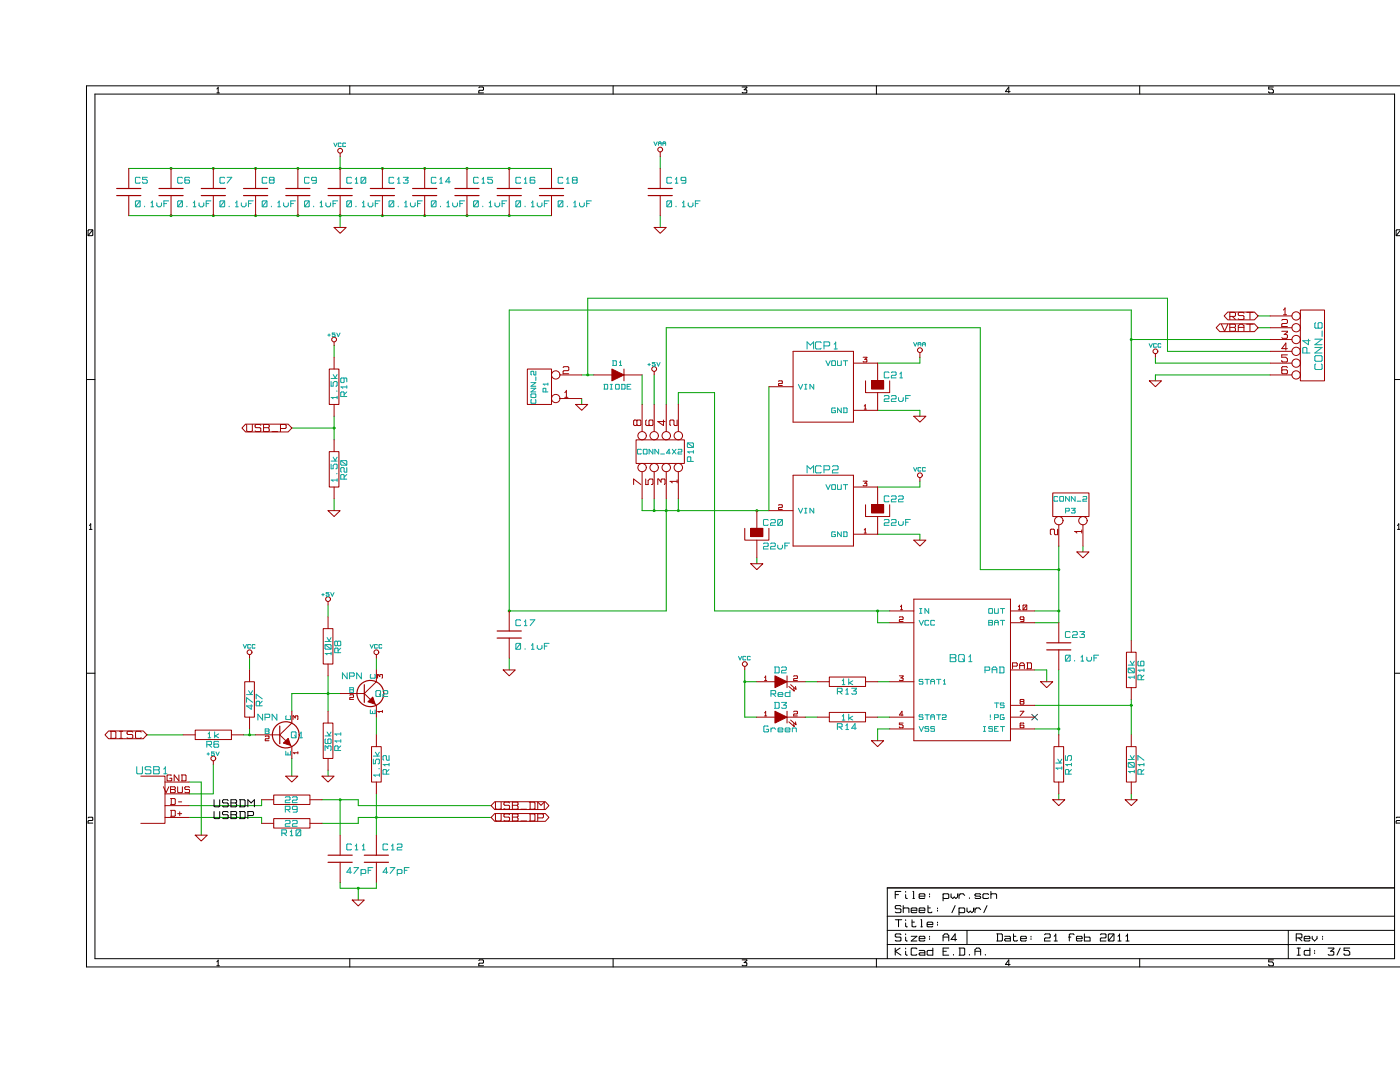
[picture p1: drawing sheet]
<svg xmlns="http://www.w3.org/2000/svg" width="279mm" height="216mm" viewBox="0 0 279 216" stroke-linecap="round" stroke-linejoin="round" font-family="sans-serif">
<g fill="none" stroke="#000" stroke-width=".2">
<path d="M18.9 18.8h259.4v172.5h-259.4zM43.3 18.5h.5M43.5 17.4v1.1M43.5 17.5l-.2 .3M69.8 17.1v1.7M95.6 17.5l.1-.1h.6l.2 .1v.4l-.2 .1h-.6l-.1 .2v.3h.9M122.4 17.1v1.7M148.1 17.4h.9l-.5 .5 .5 .1v.4l-.1 .1-.8-.1M174.9 17.1v1.7M201.6 18.3h-.9l.6-.9v1.1M227.5 17.1v1.7M254.1 17.4h-.9v.4h.7l.2 .2v.4l-.8 .1-.1-.2"/>
<path d="M279.4 17.1h-262.1v175.8h262.1M17.6 46l.1-.1h.7l.1 .1v.9l-.1 .1-.8-.1zM18.5 45.9l-.9 1.1M279.4 45.9h-.6l-.2 .1v.9l.2 .1h.6M279.4 46l-.8 1M17.3 75.7h1.6M278.3 75.7h1.1M17.8 105.6h.6M18.1 104.5v1.1M18.1 104.6l-.3 .3M278.9 105.6h.5M279.2 104.5v1.1"/>
<path d="M279.2 104.6l-.3 .3M17.3 134.3h1.6M278.3 134.3h1.1M17.6 163.2l.1-.1h.7l.1 .1v.4l-.1 .1h-.7l-.1 .2v.3h.9M178.7 178.5h.6M179.8 177.9h-1.1v1.4M180.7 177.9v.1M180.7 178.5v.6l.4 .2M182.2 177.9h.1v1.4M182.2 179.3h.3M183.4 178.8h1.2v-.3l-.2-.2h-.8l-.2 .2v.6l.2 .2h.8l.2-.2M185.5 178.3v.2"/>
<path d="M185.5 178.8v.2M188.2 178.3v1.5M188.2 178.5l.2-.2h.8l.1 .2v.6l-.1 .2h-.8l-.2-.2M189.8 178.3v.7l.3 .3 .4-.3 .3 .3 .3-.3v-.7M191.4 178.7l.3-.4h.5l.3 .4M191.4 178.3v1M193.5 179.1v.2M195.7 178.5l-.2-.2h-.8l-.1 .2 .1 .3h.8l.2 .3-.2 .2h-.8l-.1-.2M197.3 178.5l-.2-.2h-.8l-.1 .2v.6l.1 .2h.8l.2-.2M197.8 178.5l.1-.2h.8l.2 .2v.8M197.8 177.9v1.4M278.3 177.2h-101.2v14.1"/>
<path d="M279.4 163.7h-.6l-.2 .2v.3h.8M279.4 163.1h-.6l-.2 .1M43.3 192.7h.5M43.5 191.5v1.2M43.5 191.7l-.2 .2M69.8 191.3v1.6M95.6 191.7l.1-.2h.6l.2 .2v.4l-.2 .1h-.6l-.1 .1v.4h.9M122.4 191.3v1.6M148.1 191.5h.9l-.5 .6 .5 .1v.4l-.1 .1-.8-.1M174.9 191.3v1.6M177.1 182.8h101.2M177.1 188.5h101.2"/>
<path d="M177.1 185.6h101.2M178.7 189.2v1.4M178.7 183.5h1.3M179.3 183.5v1.4M179.6 189.2l-.9 .6 1.1 .8M179.8 186.5l-.2-.1h-.8l-.1 .1v.3l.1 .2h.8l.2 .2v.4l-.2 .2h-.8l-.1-.2M179.8 180.9l-.2-.2h-.8l-.1 .2v.3l.1 .1h.8l.2 .2v.5l-.2 .1h-.8l-.1-.1M180.3 180.7v1.4M180.3 181.3l.1-.1h.8l.2 .1v.8M180.7 187v.6l.4 .2M180.7 183.5v.2M180.7 184.2v.6l.4 .1"/>
<path d="M180.7 186.4v.1M180.7 189.2v.1M180.7 189.8v.6l.4 .2M181.8 186.8h1.2l-1.2 1h1.2M181.8 181.6h1.2v-.3l-.2-.1h-.8l-.2 .1v.7l.2 .1h.8l.2-.1M182 183.5v1.3l.2 .1h.5l.1-.1M182 184h.5M183 189.3l-.2-.1h-.8l-.2 .1v1.1l.2 .2h.8l.2-.2M183.4 187.3h1.2v-.3l-.2-.2h-.8l-.2 .2v.6l.2 .2h.8l.2-.2M183.4 189.6h1l.2 .2v.8h-1l-.2-.2 .2-.3h1M183.4 181.6h1.2v-.3l-.2-.1h-.8l-.2 .1v.7l.2 .1h.8l.2-.1M183.8 183.5h.1v1.4"/>
<path d="M183.8 184.9h.3M185 184.5h1.2v-.3l-.2-.2h-.8l-.2 .2v.6l.2 .1h.8l.2-.1M185.2 180.7v1.3l.2 .1h.5l.1-.1M185.2 181.2h.5M185.5 186.8v.2M185.5 187.3v.2M186.2 189.2v1.4h-1l-.2-.2v-.6l.2-.2h1M187.1 181.2v.1M187.1 181.6v.2M187.1 184v.2M187.1 184.5v.1M188.2 187.8v-1.1l.3-.3h.5l.3 .3v1.1"/>
<path d="M188.2 187h1.1M188.2 189.8h.7M189.3 189.2h-1.1v1.4h1.1M190.3 190.4v.2M190.6 180.7l-.6 1.4M190.9 187.5h-1.1l.8-1.1v1.4M191.4 189.2h1l.1 .1v1.1l-.1 .2h-1M191.4 181.3l.2-.1h.8l.1 .1v.7l-.1 .1h-.8l-.2-.1M191.4 181.2v1.4M191.6 189.2v1.4M193 181.2v.6l.3 .3 .3-.3 .3 .3 .4-.3v-.6M193 185.6v2.9"/>
<path d="M193.5 190.4v.2M194.6 190.6v-1.1l.3-.3h.5l.3 .3v1.1M194.6 189.8h1.1M194.6 181.2v.9M194.6 181.5l.3-.3h.5l.3 .3M196.6 190.4v.2M197 180.7l-.7 1.4M198.9 186.4h1l.1 .1v1.1l-.1 .2h-1M199.1 186.4v1.4M200.5 186.8h1l.1 .2v.8h-.9l-.2-.2 .2-.3h.9M201.6 192.4h-.9l.6-.9v1.2M202.3 186.4v1.2l.1 .2h.5l.2-.2"/>
<path d="M202.3 186.8h.4M203.7 187.3h1.1v-.3l-.1-.2h-.8l-.2 .2v.6l.2 .2h.8l.1-.2M205.8 186.8v.2M205.8 187.3v.2M208.5 186.5l.1-.1h.8l.2 .1v.5l-.2 .2h-.8l-.1 .1v.5h1.1M210.4 187.8h.6M210.7 186.4v1.4M210.7 186.5l-.3 .3M213.2 187h.5M214.4 186.5l-.2-.1h-.6l-.2 .1v1.3M214.8 187.3h1.2v-.3l-.2-.2h-.8l-.2 .2v.6l.2 .2h.8l.2-.2M216.4 186.4v1.4h1.1v-.6l-.1-.2h-1"/>
<path d="M219.6 186.5l.2-.1h.8l.1 .1v.5l-.1 .2h-.8l-.2 .1v.5h1.1M221.2 186.5l.2-.1h.8l.1 .1v1.1l-.1 .2h-.8l-.2-.2zM222.3 186.4l-1.1 1.4M223.1 187.8h.6M223.4 186.4v1.4M223.4 186.5l-.3 .3M224.7 187.8h.6M225 186.4v1.4M225 186.5l-.3 .3M227.5 191.3v1.6M254.1 191.5h-.9v.4h.7l.2 .3v.4l-.8 .1-.1-.3M257.1 185.6v5.7"/>
<path d="M258.7 187.2h1l.1-.2v-.5l-.1-.1h-1v1.4M258.9 190.6h.6M258.9 189.2h.6M259.2 187.2l.6 .6M259.2 189.2v1.4M260.3 187.3h1.1v-.3l-.2-.2h-.7l-.2 .2v.6l.2 .2h.7l.2-.2M261.4 189.2v1.4h-.9l-.2-.2v-.6l.2-.2h.9M261.9 186.8v.5l.5 .5 .4-.5v-.5M262.4 189.6v.2M262.4 190.1v.2M263.9 186.8v.2M263.9 187.3v.2"/>
<path d="M265.1 189.2h1.1v.1l-.7 .5h.5l.2 .2v.4l-.2 .2h-.8l-.1-.2M267.5 189.2l-.7 1.4M269.4 189.2h-1.2v.4h.9l.3 .4v.4l-.2 .2h-.8l-.2-.3"/>
</g>
<path d="M133 99.5v22.4h-31.4M175.1 124.3h2.5" fill="none" stroke="#00a000" stroke-width=".2"/>
<circle cx="175.1" cy="121.9" r=".19" fill="#00a000"/>
<g fill="none" stroke="#00a000" stroke-width=".2">
<path d="M130.6 74.8v5.9M175.1 121.9v2.4"/>
<circle cx="175.1" cy="121.9" r=".19"/>
</g>
<circle cx="135.4" cy="101.9" r=".19" fill="#00a000"/>
<g fill="none" stroke="#00a000" stroke-width=".2">
<path d="M135.4 99.5v2.4"/>
<circle cx="135.4" cy="101.9" r=".19"/>
</g>
<circle cx="130.6" cy="101.9" r=".19" fill="#00a000"/>
<g fill="none" stroke="#00a000" stroke-width=".2">
<path d="M195.6 65.4h-62.6v15.3M130.6 99.5v2.4"/>
<circle cx="130.6" cy="101.9" r=".19"/>
</g>
<circle cx="117.3" cy="74.8" r=".19" fill="#00a000"/>
<g fill="none" stroke="#00a000" stroke-width=".2">
<path d="M117.3 59.5v15.3M225.8 67.8h27.7M230.6 71.3v1.2h22.9"/>
<circle cx="117.3" cy="74.8" r=".19"/>
</g>
<circle cx="211.3" cy="113.7" r=".19" fill="#00a000"/>
<g fill="none" stroke="#00a000" stroke-width=".2">
<path d="M66.7 83.1v4.7M66.7 99.5v2.4M195.6 113.7h15.7M206.5 133.7h2.4v2.3M206.5 121.9h4.8"/>
<circle cx="211.3" cy="113.7" r=".19"/>
</g>
<circle cx="151" cy="101.9" r=".19" fill="#00a000"/>
<g fill="none" stroke="#00a000" stroke-width=".2">
<path d="M153.5 77.2v24.7h-25.4M195.6 65.4v48.3M175.1 81.9h8.5M65.5 134.9v7M101.6 131.3v2.4M148.6 136h2.4M175.1 136h2.5M148.6 143.1h2.4M160.7 143.1h2.4M177.6 145.5h-2.5v2.3"/>
<circle cx="151" cy="101.9" r=".19"/>
</g>
<circle cx="225.8" cy="140.7" r=".19" fill="#00a000"/>
<g fill="none" stroke="#00a000" stroke-width=".2">
<path d="M116.1 79.5v1.2M183.6 106.6v1.2M206.5 140.7h19.3"/>
<circle cx="225.8" cy="140.7" r=".19"/>
</g>
<circle cx="211.3" cy="121.9" r=".19" fill="#00a000"/>
<g fill="none" stroke="#00a000" stroke-width=".2">
<path d="M183.6 96v1.2h-8.5M151 111.3v1.2M211.3 109v15.3M216.1 109v1.1M148.6 133.7v9.4M160.7 136h2.4M211.3 133.7v12.9M175.1 143.1h2.5M211.3 158.4v1.2M225.8 158.4v1.2"/>
<circle cx="211.3" cy="121.9" r=".19"/>
</g>
<circle cx="148.6" cy="136" r=".19" fill="#00a000"/>
<g fill="none" stroke="#00a000" stroke-width=".2">
<path d="M183.6 71.3v1.2h-8.5M183.6 81.9v1.2M175.1 106.6h8.5M225.8 139.6v7"/>
<circle cx="148.6" cy="136" r=".19"/>
</g>
<circle cx="101.6" cy="121.9" r=".19" fill="#00a000"/>
<g fill="none" stroke="#00a000" stroke-width=".2">
<path d="M101.6 61.9v60M98 163.1h-26.5v1.2h-7.2"/>
<circle cx="101.6" cy="121.9" r=".19"/>
</g>
<circle cx="93.2" cy="43" r=".19" fill="#00a000"/>
<circle cx="93.2" cy="43" r=".19" fill="none" stroke="#00a000" stroke-width=".2"/>
<circle cx="76.3" cy="43" r=".19" fill="#00a000"/>
<circle cx="76.3" cy="43" r=".19" fill="none" stroke="#00a000" stroke-width=".2"/>
<circle cx="101.6" cy="33.6" r=".19" fill="#00a000"/>
<g fill="none" stroke="#00a000" stroke-width=".2">
<path d="M25.7 33.6h84.4"/>
<circle cx="101.6" cy="33.6" r=".19"/>
</g>
<circle cx="84.8" cy="33.6" r=".19" fill="#00a000"/>
<circle cx="84.8" cy="33.6" r=".19" fill="none" stroke="#00a000" stroke-width=".2"/>
<circle cx="51" cy="43" r=".19" fill="#00a000"/>
<circle cx="51" cy="43" r=".19" fill="none" stroke="#00a000" stroke-width=".2"/>
<circle cx="34.1" cy="43" r=".19" fill="#00a000"/>
<circle cx="34.1" cy="43" r=".19" fill="none" stroke="#00a000" stroke-width=".2"/>
<circle cx="59.4" cy="33.6" r=".19" fill="#00a000"/>
<circle cx="59.4" cy="33.6" r=".19" fill="none" stroke="#00a000" stroke-width=".2"/>
<circle cx="42.6" cy="33.6" r=".19" fill="#00a000"/>
<g fill="none" stroke="#00a000" stroke-width=".2">
<path d="M131.8 31.3v2.3"/>
<circle cx="42.6" cy="33.6" r=".19"/>
</g>
<circle cx="67.9" cy="33.6" r=".19" fill="#00a000"/>
<g fill="none" stroke="#00a000" stroke-width=".2">
<path d="M67.9 31.3v2.3M67.9 43v2.4"/>
<circle cx="67.9" cy="33.6" r=".19"/>
</g>
<circle cx="67.9" cy="43" r=".19" fill="#00a000"/>
<g fill="none" stroke="#00a000" stroke-width=".2">
<path d="M131.8 43v2.4"/>
<circle cx="67.9" cy="43" r=".19"/>
</g>
<circle cx="34.1" cy="33.6" r=".19" fill="#00a000"/>
<circle cx="34.1" cy="33.6" r=".19" fill="none" stroke="#00a000" stroke-width=".2"/>
<circle cx="51" cy="33.6" r=".19" fill="#00a000"/>
<circle cx="51" cy="33.6" r=".19" fill="none" stroke="#00a000" stroke-width=".2"/>
<circle cx="42.6" cy="43" r=".19" fill="#00a000"/>
<circle cx="42.6" cy="43" r=".19" fill="none" stroke="#00a000" stroke-width=".2"/>
<circle cx="59.4" cy="43" r=".19" fill="#00a000"/>
<circle cx="59.4" cy="43" r=".19" fill="none" stroke="#00a000" stroke-width=".2"/>
<circle cx="76.3" cy="33.6" r=".19" fill="#00a000"/>
<circle cx="76.3" cy="33.6" r=".19" fill="none" stroke="#00a000" stroke-width=".2"/>
<circle cx="93.2" cy="33.6" r=".19" fill="#00a000"/>
<circle cx="93.2" cy="33.6" r=".19" fill="none" stroke="#00a000" stroke-width=".2"/>
<circle cx="84.8" cy="43" r=".19" fill="#00a000"/>
<g fill="none" stroke="#00a000" stroke-width=".2">
<path d="M25.7 43h84.4"/>
<circle cx="84.8" cy="43" r=".19"/>
</g>
<circle cx="101.6" cy="43" r=".19" fill="#00a000"/>
<circle cx="101.6" cy="43" r=".19" fill="none" stroke="#00a000" stroke-width=".2"/>
<circle cx="75.1" cy="163.1" r=".19" fill="#00a000"/>
<g fill="none" stroke="#00a000" stroke-width=".2">
<path d="M65.5 120.7v2.4M75.1 143.1v3.5"/>
<circle cx="75.1" cy="163.1" r=".19"/>
</g>
<circle cx="65.5" cy="138.4" r=".19" fill="#00a000"/>
<g fill="none" stroke="#00a000" stroke-width=".2">
<path d="M75.1 158.4v8.2"/>
<circle cx="65.5" cy="138.4" r=".19"/>
</g>
<circle cx="49.8" cy="146.6" r=".19" fill="#00a000"/>
<g fill="none" stroke="#00a000" stroke-width=".2">
<path d="M29.3 146.6h7.2M49.8 145.5v1.1"/>
<circle cx="49.8" cy="146.6" r=".19"/>
</g>
<circle cx="71.5" cy="177.2" r=".19" fill="#00a000"/>
<g fill="none" stroke="#00a000" stroke-width=".2">
<path d="M37.8 156h2.4v10.6M42.6 152.5v5.9h-4.8M52.2 159.6v1.2h-14.4M67.9 159.6v7M37.8 163.1h14.4v1.2M71.5 177.2v2.4"/>
<circle cx="71.5" cy="177.2" r=".19"/>
</g>
<circle cx="67.9" cy="159.6" r=".19" fill="#00a000"/>
<g fill="none" stroke="#00a000" stroke-width=".2">
<path d="M66.7 68.9v2.4M116.1 74.8h2.4M251.1 63h2.4M58.2 85.4h8.5M49.8 131.3v2.4M67.9 138.4h-9.7v3.5M75.1 131.3v2.4M48.6 146.6h2.4M58.2 151.3v3.6M64.3 159.6h7.2v1.2h26.5M65.5 153.7v1.2M67.9 176.1v1.1h7.2v-1.1"/>
<circle cx="67.9" cy="159.6" r=".19"/>
</g>
<circle cx="66.7" cy="85.4" r=".19" fill="#00a000"/>
<g fill="none" stroke="#00a000" stroke-width=".2">
<path d="M206.5 124.3h4.8M206.5 145.5h4.8"/>
<circle cx="66.7" cy="85.4" r=".19"/>
</g>
<circle cx="211.3" cy="145.5" r=".19" fill="#00a000"/>
<circle cx="211.3" cy="145.5" r=".19" fill="none" stroke="#00a000" stroke-width=".2"/>
<circle cx="225.8" cy="67.8" r=".19" fill="#00a000"/>
<g fill="none" stroke="#00a000" stroke-width=".2">
<path d="M117.3 59.5h115.7v10.6h20.5M101.6 61.9h124.2v65.9M128.1 74.8v5.9M251.1 65.4h2.4M253.5 74.8h-22.9v1.2M128.1 99.5v2.4"/>
<circle cx="225.8" cy="67.8" r=".19"/>
</g>
<circle cx="133" cy="101.9" r=".19" fill="#00a000"/>
<g fill="none" stroke="#00a000" stroke-width=".2">
<path d="M135.4 80.7v-2.4h7.2v43.6h35"/>
<circle cx="133" cy="101.9" r=".19"/>
</g>
<g fill="none" stroke="#a00000" stroke-width=".2">
<path d="M65.7 73.6h1.9v7.1h-1.9zM66.7 68.2v.7M66.7 71.3v2.3M229.4 76h2.4l-1.2 1.2zM230.6 70.6v.7M243.4 64.6h7l.7 .8-.7 .8h-7l-.7-.8zM243.7 64.7l.7 1.4 .7-1.4M245.4 64.7h1l.2 .2v.3l-.2 .1 .2 .7-.2 .1h-1zM245.4 65.3h1M247.1 66.1v-1.1l.4-.3h.4l.4 .3v1.1M247.1 65.3h1.2M248.8 64.7h1.3"/>
<path d="M249.5 64.7v1.4M49 84.6h8.5l.7 .8-.7 .8h-8.5l-.7-.8zM49.2 84.7v1.3l.2 .1h.8l.2-.1v-1.3M52 84.9l-.1-.2h-.8l-.2 .2v.3l.2 .1h.8l.1 .2v.5l-.1 .1h-.8l-.2-.1M52.6 84.7h1l.1 .2v.3l-.1 .1 .1 .7-.1 .1h-1zM52.6 85.3h1M54.3 86.1h1.1M56 85.5h.9l.2-.2v-.4l-.2-.2h-.9v1.4M65.7 90.1h1.9v7.1h-1.9zM66.7 80.7v2.4M66.7 87.8v2.3M66.7 97.2v2.3"/>
<path d="M126.5 96.7v-1.1l1.4 1.1M126.9 87.8h9.7v4.7h-9.7zM127.1 84l.2-.2h.5l.1 .2v.8l-.1 .1h-.5l-.2-.1M127.1 84l-.2-.2h-.3l-.1 .2v.8l.1 .1h.3l.2-.1M127.1 84v.8M128.1 80.7v5.4M128.1 94.1v5.4M128.9 95.6v1.1h.4v-.8l.4-.3h.5l.1 .1v.8l-.3 .2M129 83.8l-.1 .2v.8l.1 .1h1.2l.1-.1v-.8l-.1-.2h-.5l-.2 .2v.8l.2 .1M130.6 80.7v5.4M130.6 94.1v5.4M131.3 96.7v-1.1h.1l.5 .6v-.5l.2-.1h.5l.1 .1v.8l-.1 .2"/>
<path d="M132.4 83.8v1.1l-1.1-.8h1.4M133 80.7v5.4M133 94.1v5.4M133.7 96.1h1.4M133.9 96.1l.3 .3M135.1 83.8v1.1h-.4l-.2-.1v-.8l-.2-.2h-.4l-.2 .2v.8l.2 .1M135.1 95.7v.7M135.4 80.7v5.4M135.4 94.1v5.4M65.5 101.9h2.4l-1.2 1.2zM207.7 136h2.4l-1.2 1.2zM21.7 145.9h6.9l.7 .7-.7 .8h-6.9l-.8-.8z"/>
<path d="M22 145.9h1l.1 .2v1.1l-.1 .1h-1M22.2 145.9v1.4M23.8 145.9h.7M23.8 147.3h.7M24.2 145.9v1.4M26.5 146.1l-.2-.2h-.8l-.1 .2v.3l.1 .2h.8l.2 .1v.5l-.2 .1h-.8l-.1-.1M28.2 146.1l-.2-.2h-.8l-.2 .2v1.1l.2 .1h.8l.2-.1"/>
<circle cx="66.7" cy="67.8" r=".48"/>
<circle cx="230.6" cy="70.1" r=".48"/>
<circle cx="128.2" cy="93.3" r=".84"/>
<circle cx="128.2" cy="86.9" r=".84"/>
<circle cx="130.6" cy="93.3" r=".84"/>
<circle cx="130.6" cy="86.9" r=".84"/>
<circle cx="133" cy="93.3" r=".84"/>
<circle cx="133" cy="86.9" r=".84"/>
<circle cx="135.4" cy="93.3" r=".84"/>
<circle cx="135.4" cy="86.9" r=".84"/>
</g>
<g fill="none" stroke="#00a0a0" stroke-width=".2">
<path d="M65.4 66.9h.5M65.7 66.6v.5M66.1 76.1v1h.4v-.7l.2-.3h.5l.1 .8-.3 .2M66.1 79.3h1.2M66.1 75.5h1.2M66.2 79.3l.3 .3M66.5 74.7l.4 .7M66.9 66.5h-.6v.2h.4l.2 .4-.5 .1-.1-.2M66.9 75.4v.1M67.2 78h.1M67.2 66.5l.3 .7 .4-.7M67.3 79.1v.5"/>
<path d="M67.3 74.7l-.4 .7M68 77.2h1.2M68.1 77.2l.3 .3M68.6 75.4l.1 .8-.1 .1h-.5l-.1-.1v-.6l.1-.2h1l.1 .8M68.7 79.1v-.8l-.1-.1h-.5l-.1 .1v.8h1.2M69.2 77v.5M69.2 78.2l-.5 .5M229.3 68.6l.3 .7 .4-.7M230.8 68.7h-.6v.5h.6M231.7 68.7h-.6v.5h.6M66.1 92.6v.9h.4v-.6l.2-.3h.5l.1 .8-.3 .1M66.1 95.8h1.2"/>
<path d="M66.1 92h1.2M66.2 95.8l.3 .3M66.5 91.2l.4 .7M66.9 91.9v.1M67.2 94.5h.1M67.3 95.5v.6M67.3 91.2l-.4 .7M68 92l.1-.1h1l.1 .8-.1 .1h-1l-.1-.1zM68 91.9l1.2 .9M68.7 95.6v-.8l-.1-.1h-.5l-.1 .1v.8h1.2M69.2 93.3v.9l-.5-.1-.1-.8h-.5l-.1 .1v.7l.1 .1M69.2 94.7l-.5 .5"/>
<path d="M128 89.8l-.1-.2-.7 .2 .1 .8 .7-.1M128.5 89.6l.6 .2-.1 .8-.6-.1zM130.3 89.6v1l-.8-1v1M131.4 89.6v1l-.7-1v1M131.9 90.6h.7M133.8 90.4h-.8l.5-.8v1M134.2 89.6l.7 1M134.9 89.6l-.7 1M135.3 89.8l.7-.2 .1 .5-.7 .1-.1 .4h.8M137.2 88.5l.1-.1h1l.1 .8-.1 .1h-1l-.1-.1zM137.2 90.2h1.2M137.2 88.4l1.2 .9"/>
<path d="M137.3 90.2l.3 .2M137.9 92.1v-.8l-.2-.1h-.4l-.1 .1v.8h1.2M138.4 89.9v.5"/>
</g>
<path d="M173.9 76h2.5v1.6h-2.5z" fill="#a00000"/>
<path d="M172.7 76v2.3h4.9v-2.3M173.9 76h2.5v1.6h-2.5zM175.1 72.5v3.5M175.1 78.3v3.6" fill="none" stroke="#a00000" stroke-width=".2"/>
<path d="M176.5 79.1l.1-.2h.7l.1 .2v.4l-.1 .1h-.7l-.1 .1v.4h.9M177.4 74.4l-.1-.2h-.7l-.1 .2v.9l.1 .1 .8-.1M177.9 74.4l.1-.2h.7l.1 .2v.4l-.1 .1h-.7l-.1 .1v.4h.9M177.9 79.1l.1-.2h.7l.1 .2v.4l-.1 .1h-.7l-.1 .1v.4h.9M179.3 79.3v.6l.3 .2h.4l.3-.2v-.6M179.6 75.4h.5M179.8 74.2v1.2M179.8 74.4l-.2 .2M180.7 79.5h.6M181.7 78.9h-1v1.2" fill="none" stroke="#00a0a0" stroke-width=".2"/>
<path d="M173.9 100.7h2.5v1.7h-2.5z" fill="#a00000"/>
<path d="M175.1 97.2v3.5M172.7 100.7v2.4h4.9v-2.4M173.9 100.7h2.5v1.7h-2.5zM175.1 103.1v3.5" fill="none" stroke="#a00000" stroke-width=".2"/>
<path d="M177.4 99.1l-.1-.2h-.7l-.1 .2v.9l.1 .1 .8-.1M177.9 99.1l.1-.2h.7l.1 .2v.4l-.8 .1-.1 .1v.4h.9M179.3 99.1l.2-.2h.6l.2 .2v.4l-.2 .1h-.6l-.2 .1v.4h1M176.5 103.8l.1-.1h.7l.1 .1v.4l-.1 .1h-.7l-.1 .2v.3h.9M177.9 103.8l.1-.1h.7l.1 .1v.4l-.1 .1h-.7l-.1 .2v.3h.9M179.3 104.1v.5l.3 .2h.4l.3-.2v-.5M180.7 104.2h.6M181.7 103.7h-1v1.1" fill="none" stroke="#00a0a0" stroke-width=".2"/>
<path d="M149.8 105.4h2.4v1.7h-2.4z" fill="#a00000"/>
<g fill="none" stroke="#a00000" stroke-width=".2">
<path d="M105.2 73.6h4.9v7.1h-4.9zM111.8 74.8h4.3M111.8 79.5h4.3M112.4 73.3l.1-.1h.8l.2 .1v.5l-.2 .2h-.8l-.1 .1v.5h1.1M112.7 79.3h.6M113 77.9v1.4M113 78l-.3 .3M130.6 74.1v.7M153.5 77.2h4.8M155.4 76.1l.6-.1 .1 .4-.6 .1-.1 .4h.7M158.3 70.1h12v14.1h-12zM170.3 72.5h4.8"/>
<path d="M172.3 71.3h.7l-.4 .4h.3l.1 .4h-.7M183.6 70.3v1M245 62.3h5.4l.7 .7-.7 .8h-5.4l-.7-.8zM245.4 63.1h1l.2-.1v-.5l-.2-.2h-1v1.4M245.9 63.1l.7 .6M248.3 62.5l-.2-.2h-.8l-.2 .2v.3l.2 .2h.8l.2 .1v.5l-.2 .1h-.8l-.2-.1M248.8 62.3h1.3M249.5 62.3v1.4M253.5 70.1h4.3M253.5 72.5h4.3M253.5 74.8h4.3M253.5 67.8h4.3"/>
<path d="M253.5 65.4h4.3M253.5 63h4.3M255.8 63.9l.2-.2h.8l.1 .2v.5l-.1 .1h-.8l-.2 .2v.5h1.1M255.8 66.1h1.1v.2l-.6 .4h.5l.1 .2v.5l-.1 .1h-.8l-.2-.1M256.1 62.8h.7M256.5 61.4v1.4M256.5 61.6l-.4 .3M256.9 70.8h-1.1v.5h.8l.3 .3v.5l-.1 .1h-.8l-.2-.3M256.9 73.3l-.1-.1h-.8l-.2 .1v1.1l.2 .2h.8l.1-.2v-.4l-.1-.2h-.8l-.2 .2M256.9 69.6h-1.1l.8-1.1v1.4M259.5 61.9h4.8v14.1h-4.8zM114.9 80.7h2.4l-1.2 1.2z"/>
<path d="M170.3 81.9h4.8M172.5 81.6h.4M172.7 80.7v.9M172.7 80.8l-.2 .2M182.4 83.1h2.4l-1.2 1.1zM183.6 95.3v.7M210.1 98.4h7.2v4.7h-7.2zM148.6 105.4v2.4h4.9v-2.4M149.8 105.4h2.4v1.7h-2.4zM149.8 112.5h2.4l-1.2 1.2zM151 101.9v3.5M151 107.8v3.5"/>
<path d="M182.4 107.8h2.4l-1.2 1.2zM211.1 105.6v1.1h-.5l-.2-.2v-.7l-.1-.2h-.5l-.2 .2v.7l.2 .2M211.3 104.7v4.3M214.4 106.1h1.5M214.6 106.1l.3 .3M214.9 110.1h2.4l-1.2 1.2zM215.9 105.8v.6M216.1 104.7v4.3M100.4 133.7h2.4l-1.2 1.2zM148.6 133v.7M173.9 147.8h2.5l-1.3 1.2zM210.1 159.6h2.4l-1.2 1.2z"/>
<path d="M224.6 159.6h2.4l-1.2 1.2z"/>
<circle cx="110.9" cy="79.5" r=".84"/>
<circle cx="110.9" cy="74.8" r=".84"/>
<circle cx="130.6" cy="73.6" r=".48"/>
<circle cx="183.6" cy="69.9" r=".48"/>
<circle cx="258.7" cy="63" r=".84"/>
<circle cx="258.7" cy="72.5" r=".84"/>
<circle cx="258.7" cy="65.4" r=".84"/>
<circle cx="258.7" cy="70.1" r=".84"/>
<circle cx="258.7" cy="67.8" r=".84"/>
<circle cx="258.7" cy="74.8" r=".84"/>
<circle cx="183.6" cy="94.8" r=".48"/>
<circle cx="211.3" cy="103.9" r=".84"/>
<circle cx="216.1" cy="103.9" r=".84"/>
<circle cx="148.6" cy="132.5" r=".48"/>
</g>
<g fill="none" stroke="#00a0a0" stroke-width=".2">
<path d="M106 77.5h.9l-.9 .7h.9M106 78.7l.8-.1 .1 .6-.8 .1-.1-.1zM106 76.3h.9l-.9 .8h.9M106.1 79.7l-.1 .1v.6l.1 .1h.7v-.8M106.9 74.1v.7l-.4-.1v-.5l-.1-.1-.4 .1v.5l.1 .1M106.9 75.2v.7M108.4 76.7h.9M108.5 76.7l.2 .2M108.9 78.2v-.6l-.4-.1-.1 .1v.6h.9M109.3 76.4v.5M129.3 72.7h.5M129.5 72.5v.5"/>
<path d="M130.7 72.3h-.5v.3h.4l.1 .4h-.4l-.1-.1M131.1 72.3l.3 .7 .3-.7M159.3 76.7l.5 .9 .4-.9M160.6 77.6h.4M160.6 76.7h.4M160.8 76.7v.9M161.1 69.6v-1.4l.6 .7 .7-.7v1.4M162.4 76.7v.9l-.8-.9v.9M163.9 68.4l-.2-.2h-.8l-.1 .2v1.1l.1 .1h.8l.2-.1M164.4 69h1l.2-.1v-.5l-.2-.2h-1v1.4M164.8 72l.5 .9 .4-.9M166.1 72l.6 .1-.1 .8-.6-.1z"/>
<path d="M166.5 69.6h.6M166.8 68.2v1.4M166.8 68.4l-.3 .3M167.1 72l.1 .9 .7-.1v-.8M168.3 72h.9M168.7 72v.9M182.3 68.3l.3 .7 .4-.7M183.2 69v-.5l.2-.2 .4 .2v.5M183.2 68.7h.6M184.1 69v-.5l.2-.2 .4 .2v.5M184.1 68.7h.6M260.8 70.4v-.9l-.2-.2h-.4l-.2 .2v.9h1.4"/>
<path d="M261.1 67.7v1.1l-1.1-.8h1.4M262.4 69.3h1.5l-1.5 1.1h1.5M262.4 71.1l.2-.1h1.1l.2 .1v.8l-.2 .2h-1.1l-.2-.2zM262.4 67.7h1.5l-1.5 1.1h1.5M262.6 72.6l-.2 .2v.8l.2 .1h1.1l.2-.1v-.8l-.2-.2M262.6 64.4l-.2 .1v.8l.2 .2h1.1l.2-.2v-.8l-.2-.1h-.5l-.1 .1v.8l.1 .2M263.9 66v1.1M166.6 81.5v-.1l-.6 .1 .1 .8h.6v-.4h-.3M167.9 81.4v.9l-.8-.9v.9M168.3 81.4h.7v.1v.8h-.7M168.4 81.4v.9M182.3 93.3l.3 .7 .4-.7"/>
<path d="M183.8 93.4h-.6v.5h.6M184.7 93.4h-.6v.5h.6M211.1 99.2l-.1-.1-.7 .1 .1 .8 .7-.1M211.6 99.1l.6 .1-.1 .8-.6-.1zM213.4 99.1v.9l-.7-.9v.9M214.6 99.1v.9l-.8-.9v.9M216.1 99.2l.7-.1 .1 .4-.7 .1-.1 .4h.8M152.4 108.5l.1-.1h.7l.1 .1v.4l-.1 .1h-.7l-.1 .2v.3h.9M153.3 103.8l-.1-.1h-.7l-.1 .1v.9l.1 .1 .8-.1M153.8 103.8l.1-.1h.7l.1 .1v.4l-.1 .1h-.7l-.1 .2v.3h.9M153.8 108.5l.1-.1h.7l.1 .1v.4l-.1 .1h-.7l-.1 .2v.3h.9M155.2 103.8l.2-.1h.6l.2 .1v.9l-.2 .1-.8-.1z"/>
<path d="M155.2 108.8v.5l.3 .2h.4l.3-.2v-.5M156.2 103.7l-1 1.1M156.6 108.9h.6M157.6 108.4h-1v1.1M212.7 102h.6l.1-.5-.1-.1h-.6v1M213.8 101.4h.8l-.5 .4h.4l.1 .5h-.8M215 100h.7M147.4 131l.3 .7 .3-.7M148.8 131.1h-.5v.6l.5-.1M149.7 131.1h-.5v.6l.5-.1"/>
</g>
<path d="M205.9 142.5l1.2 1.2M207.1 142.5l-1.2 1.2" fill="none" stroke="#0000c0" stroke-width=".2"/>
<path d="M122.1 73.6l2.4 1.2-2.4 1.2z" fill="#a00000"/>
<path d="M118.5 74.8h3.6M122.1 73.6l2.4 1.2-2.4 1.2zM124.5 73.6v2.4M124.5 74.8h3.6" fill="none" stroke="#a00000" stroke-width=".2"/>
<g fill="none" stroke="#00a0a0" stroke-width=".2">
<path d="M120.5 76.7h.7l.1 .1v.7l-.8 .1M120.6 76.7v.9M121.8 76.7h.4M121.8 77.6h.4M122 76.7v.9M122.3 72h.6l.1 .1v.7l-.7 .1M122.4 72v.9M122.9 76.7l.7 .1-.1 .8-.7-.1zM123.6 72.9h.5M123.9 72v.9M123.9 72.1l-.3 .2M124 76.7h.6l.1 .1v.7l-.7 .1"/>
<path d="M124.1 76.7v.9M125.2 77.1h.4M125.9 76.7h-.7v.9h.7"/>
</g>
<path d="M154.7 141.9l2.4 1.2-2.4 1.2z" fill="#a00000"/>
<path d="M151 143.1h3.7M152.6 142.9h.4M152.8 141.9v1M152.8 142l-.2 .2M154.7 141.9l2.4 1.2-2.4 1.2zM157.1 141.9v2.4M157.1 143.1h3.6M157.4 144l1.1 1-.1-.6M157.8 143.7l1.1 .9-.1-.6M158.4 142l.6-.1 .1 .4-.6 .2-.1 .4h.7" fill="none" stroke="#a00000" stroke-width=".2"/>
<path d="M153.2 145v-.1h-.6l-.2 .1v.9l.8 .1 .2-.1v-.4h-.4M153.9 145.3v.7M153.9 145.5l.2-.2h.4l.3 .2M154.6 140.2h.8l.1 .1v.9l-.9 .1M154.7 140.2v1.1M155.3 145.7h.9l-.1-.4h-.7l-.1 .1v.5l.1 .1 .8-.1M156 140.2h.9l-.5 .5 .5 .1v.4l-.1 .1-.8-.1M156.7 145.7h.9l-.1-.4h-.6l-.2 .1v.5l.2 .1 .7-.1M158.1 145.4l.2-.1h.5l.1 .7M158.1 145.3v.7" fill="none" stroke="#00a0a0" stroke-width=".2"/>
<path d="M154.7 134.9l2.4 1.1-2.4 1.2z" fill="#a00000"/>
<g fill="none" stroke="#a00000" stroke-width=".2">
<path d="M158.3 94.8h12v14.2h-12zM170.3 97.2h4.8M172.3 96h.7l-.4 .4h.3l.1 .5h-.7M153.5 101.9h4.8M155.4 100.8l.6-.1 .1 .4-.6 .2-.1 .4h.7M170.3 106.6h4.8M172.5 106.4h.4M172.7 105.4v1M172.7 105.5l-.2 .3M182.4 119.6h19.3v28.2h-19.3zM64.5 125.4h1.9v7.1h-1.9zM65.5 120v.7"/>
<path d="M65.5 123.1v2.3M65.5 132.5v2.4M75.1 130.6v.7M101.6 121.9v4M101.6 127.3v4M151 136h3.7M152.6 135.8h.4M152.8 134.9v.9M152.8 135l-.2 .2M154.7 134.9l2.4 1.1-2.4 1.2zM157.1 134.9v2.3M157.1 136h3.6"/>
<path d="M157.4 137l1.1 .9-.1-.6M157.8 136.6l1.1 1-.1-.6M158.4 135l.6-.1 .1 .4-.6 .1-.1 .4h.7M163.1 136h2.4M165.5 135.1h7.2v1.9h-7.2zM172.7 136h2.4M177.6 136h4.8M177.6 124.3h4.8M177.6 121.9h4.8M179.5 134.9h.7l-.4 .4h.3l.1 .4h-.7M179.5 123.2l.6-.1 .1 .4-.6 .1-.1 .4h.7M179.7 121.7h.4"/>
<path d="M179.9 120.7v1M179.9 120.8l-.2 .3M201.7 133.7h4.8M201.7 124.3h4.8M201.7 121.9h4.8M202.1 132.9h.8l.1-.1v-.4l-.1-.1h-.8v1.1M203.2 121.7h.5M203.4 120.7v1M203.4 120.8l-.2 .3M203.5 133.4v-.9l.3-.2h.4l.2 .2v.9M203.5 132.8h.9M203.7 140v-.4h.5v.4"/>
<path d="M203.7 140v.5h.5v-.5M203.7 140h.5M204.3 120.7l.6 .1-.1 .9-.6-.1zM204.3 123.5l-.6 .1v-.5l.6 .1v.7l-.6 .1M204.9 132.3h.8l.2 .1v.9l-1 .1M204.9 120.7l-.7 1M205.1 132.3v1.1M211.3 124.3v4M211.3 129.7v4M224.8 130.1h1.9v7.1h-1.9zM225.8 127.8v2.3M225.8 137.2v2.4"/>
<path d="M98.7 160h10.1l.8 .8-.8 .7h-10.1l-.7-.7zM163.1 143.1h2.4M165.5 142.2h7.2v1.8h-7.2zM172.7 143.1h2.4M177.6 143.1h4.8M177.6 145.5h4.8M180.2 144.3h-.7v.3h.5l.2 .2v.3l-.6 .1-.1-.2M180.2 142.7h-.7l.5-.8v1M201.7 143.1h4.8M201.7 145.5h4.8M201.7 140.7h4.8M203.6 141.9h.7l-.7 1"/>
<path d="M204.3 144.4l-.1-.1-.6 .1v.7l.6 .1v-.5l-.6 .1M210.3 149h2v7h-2zM211.3 146.6v2.4M211.3 156v2.4M224.8 149h1.9v7h-1.9zM225.8 146.6v2.4M225.8 156v2.4M98.7 162.3h10.1l.8 .8-.8 .8h-10.1l-.7-.8zM98.9 160.1v1.2l.1 .2h.8l.2-.2v-1.2M98.9 162.4v1.3l.1 .1h.8l.2-.1v-1.3M101.7 162.6l-.2-.2h-.8l-.1 .2v.3l.1 .1h.8l.2 .2v.5l-.2 .1h-.8l-.1-.1M101.7 160.2l-.2-.1h-.8l-.1 .1v.3l.1 .2h.8l.2 .2v.4l-.2 .2h-.8l-.1-.2"/>
<path d="M102.3 162.4h.9l.2 .2v.3l-.2 .1 .2 .7-.2 .1h-.9zM102.3 163h.9M102.3 160.1h.9l.2 .1v.3l-.2 .2 .2 .6-.2 .2h-.9zM102.3 160.7h.9M103.9 163.8h1.2M103.9 161.5h1.2M105.6 162.4h1l.2 .2v1.1l-.2 .1h-1M105.6 160.1h1l.2 .1v1.1l-.2 .2h-1M105.8 160.1v1.4M105.8 162.4v1.4M107.3 163.2h1l.1-.2v-.4l-.1-.2h-1v1.4M107.3 161.5v-1.4l.7 .6 .6-.6v1.4"/>
<circle cx="65.5" cy="119.6" r=".48"/>
<circle cx="75.1" cy="130.1" r=".48"/>
</g>
<g fill="none" stroke="#00a0a0" stroke-width=".2">
<path d="M161.1 94.4v-1.5l.6 .7 .7-.7v1.5M163.9 93.1l-.2-.2h-.8l-.1 .2v1.1l.1 .2h.8l.2-.2M164.4 93.7h1l.2-.1v-.5l-.2-.2h-1v1.5M164.8 96.7l.5 1 .4-1M166.1 96.7l.6 .1-.1 .9-.6-.1zM166.1 93.1l.2-.2h.8l.2 .2v.5l-.2 .1h-.8l-.2 .2v.5h1.2M167.1 96.7l.1 1 .7-.1v-.9M168.3 96.7h.9M168.7 96.7v1M64.2 118.7h.5M64.5 118.4v.5M65.7 118.3h-.6v.2h.4l.2 .2v.2l-.5 .1-.1-.2"/>
<path d="M66 118.3l.3 .7 .4-.7M159.3 101.4l.5 1 .4-1M160.6 102.4h.4M160.6 101.4h.4M160.8 101.4v1M162.4 101.4v1l-.8-1v1M166.6 106.2v-.1l-.6 .1 .1 .9 .6-.1v-.3h-.3M167.9 106.1v1l-.8-1v1M168.3 106.1h.7v.1v.8l-.7 .1M168.4 106.1v1M64.9 128.8l.1-.2h1l.1 .8-.1 .1h-1l-.1-.1zM64.9 130.4h1.2"/>
<path d="M64.9 128.6l1.2 .9M64.9 128h1.2M65 130.4l.3 .3M65.3 127.2l.4 .7M65.7 127.9v.1M66.1 130.1v.6M66.1 127.2l-.4 .7M67.4 128.1l-.2-.2-.4 .2v.6l.1 .2 .5-.2M67.4 128.1l.1-.2h.4l.1 .2-.1 .8h-.4l-.1-.2M67.4 128.1v.6M67.5 130.2v-.7l-.1-.2h-.5l-.1 .2v.7h1.2M68 129.3l-.5 .5"/>
<path d="M73.9 128.6l.3 .7 .3-.7M75.3 128.7h-.5v.6h.5M76.2 128.7h-.6v.6h.6M103 128.5l.1-.1h.6l.2 .1v.9l-.2 .2-.7-.2zM103.9 123.8l-.2-.1h-.6l-.1 .1v.9l.1 .1 .8-.1M103.9 128.4l-.9 1.2M104.6 124.8h.6M104.8 129.4v.2M104.9 123.7v1.1M104.9 123.8l-.3 .3M105.8 123.7h.9l-.9 1.1M106.1 129.6h.5"/>
<path d="M106.3 128.4v1.2M106.3 128.5l-.2 .3M107.2 128.8v.5l.3 .3h.4l.3-.3v-.5M108.6 128.9h.6M109.6 128.4h-1v1.2M153.9 138.5h.8l.1-.2v-.4l-.1-.1h-.8v1.2M154.3 138.5l.5 .5M154.6 133.1h.8l.1 .1v.9l-.9 .2M154.7 133.1v1.2M155.3 138.6h.9l-.1-.4h-.7l-.1 .1v.6l.1 .1 .8-.1M156 133.2l.1-.1h.7l.1 .1v.4l-.8 .1-.1 .2v.4h.9M157.6 137.8v1.2l-.9-.1v-.6l.2-.1h.7"/>
<path d="M167.1 138h.8l.2-.1v-.4l-.2-.2h-.8v1.2M167.5 138l.6 .5M168.1 136.6h.5M168.4 135.4v1.2M168.4 135.6l-.3 .2M168.8 138.5h.5M169.1 137.3v1.2M169.1 137.5l-.3 .2M169.4 135.4v1.2M169.4 136.2h.1M169.5 136.2l.7 .4M170 137.3h.9l-.5 .6 .5 .1v.4l-.1 .1-.8-.1"/>
<path d="M170.2 135.8l-.7 .4M183.4 123.8l.5 .9 .4-.9M183.5 121.4h.5M183.5 122.4h.5M183.8 121.4v1M184.2 135.7l-.7-.1-.1 .3 .7 .1 .1 .4h-.8M184.6 135.6h.9M185 135.6v.9M185.3 123.9l-.1-.1-.6 .1 .1 .8 .6-.1M185.3 121.4v1l-.7-1v1M185.8 136.5v-.7l.2-.2h.3l.2 .2v.7M185.8 136h.7"/>
<path d="M186.5 123.9l-.1-.1-.6 .1 .1 .8 .6-.1M186.9 135.6h.9M187.3 135.6v.9M188.3 136.5h.4M188.5 135.6v.9M188.5 135.7l-.2 .2M189.6 131.3h1M189.6 130.6h1l.2 .2v.3l-.2 .2 .2 .6-.2 .1h-1zM191.3 130.8l.2-.2h.8l.2 .2v1.1l-.2 .1h-.8l-.2-.1zM192.1 131.4l.4 .6M193.3 132h.7M193.7 130.6v1.4"/>
<path d="M193.7 130.8l-.4 .3M196.6 133.7h.8l.1-.1v-.4l-.1-.1h-.8v1.2M197.3 123.8h.7l.1 .1-.1 .8h-.7zM197.3 124.2h.7M197.4 121.4l.7 .2-.1 .8-.7-.1zM198 134.3v-.9l.3-.3h.4l.2 .3v.9M198 133.6h.9M198.5 121.4l.1 1 .6-.1v-.9M198.5 124.7v-.7l.2-.2h.3l.2 .2v.7M198.5 124.2h.7M199.4 133.1h.8l.2 .1v.9l-1 .2M199.6 133.1v1.2"/>
<path d="M199.6 123.8h.9M199.6 121.4h.9M200.1 121.4v1M200.1 123.8v.9M212.6 130.9l.2-.2h.6l.2 .2v.9l-.2 .1-.8-.1zM213.6 126.2l-.2-.2h-.6l-.2 .2v.9l.2 .1 .8-.1M213.6 130.7l-1 1.2M214.1 126.2l.1-.2h.6l.2 .2v.4l-.2 .1h-.6l-.1 .1v.4h.9M214.5 131.8v.1M215.5 126h.9l-.5 .6 .5 .1v.4l-.1 .1-.8-.1M215.7 131.9h.6M216 130.7v1.2"/>
<path d="M216 130.9l-.3 .2M216.9 131.1v.6l.3 .2h.4l.2-.2v-.6M218.3 131.3h.5M219.3 130.7h-1v1.2M225.2 133.5l.1-.2h.9l.2 .8-.2 .1h-.9l-.1-.1zM225.2 135.1h1.2M225.2 133.3l1.2 .9M225.2 132.7h1.2M225.3 135.1l.3 .3M225.6 131.9l.4 .7M226 132.6v.1M226.4 134.9v.5"/>
<path d="M226.4 131.9l-.4 .7M227.1 133.7h1.2M227.2 131.9l-.1 .2v.6l.1 .2h1l.1-.8-.1-.2h-.4l-.2 .2 .2 .8M227.2 133.7l.3 .3M227.8 135.6v-.7l-.2-.2h-.4l-.1 .2v.7h1.2M228.3 133.5v.5M228.3 134.7l-.5 .5M167.1 145.1h.8l.2-.2v-.4l-.2-.1h-.8v1.2M167.5 145.1l.6 .5M168.1 143.7h.5M168.4 142.5v1.2M168.4 142.6l-.3 .3"/>
<path d="M168.8 145.6h.5M169.1 144.4v1.2M169.1 144.5l-.3 .3M169.4 142.5v1.2M169.4 143.3h.1M169.5 143.3l.7 .4M170.2 142.9l-.7 .4M170.9 145.3h-.9l.6-.9v1.2M183.4 145l.5 .9 .4-.9M184.2 142.7l-.7-.1-.1 .4h.7l.1 .5h-.8M184.6 142.6h.9M185 142.6v1"/>
<path d="M185.3 145.1l-.6-.1-.1 .3 .6 .1 .1 .4h-.7M185.8 143.6v-.8l.2-.2h.3l.2 .2v.8M185.8 143h.7M186.5 145.1l-.6-.1-.1 .3 .6 .1 .1 .4h-.7M186.9 142.6h.9M187.3 142.6v1M188.1 142.7l.6-.1 .1 .4-.6 .2-.1 .4h.7M196.3 145.9h.4M196.3 145h.4M196.5 145v.9M197.6 142.6v.6M197.6 143.5v.1"/>
<path d="M198.1 145.1l-.7-.1-.1 .3 .7 .1 .1 .4h-.8M198.5 145.4h.4M198.5 143.2h.6l.1-.5-.1-.1h-.6v1M198.5 140.3h.8M198.9 140.3v.9M199.2 145h-.7v.9h.7M199.6 145h.9M200.1 145v.9M200.3 142.7v-.1l-.7 .1 .1 .9 .7-.1v-.3h-.3M200.4 140.4l-.7-.1-.1 .3 .7 .1 .1 .4h-.8M210.7 153.3h1.2M210.7 152.3h1.2"/>
<path d="M210.8 153.3l.3 .2M211.1 151.5l.4 .6M211.5 152.1v.2M211.9 153v.5M211.9 151.5l-.4 .6M212.6 150.8v.9h.4v-.7l.3-.2h.4l.1 .7-.2 .2M212.6 152.6h1.2M212.8 152.6l.2 .2M213.3 154.5v-.8l-.1-.1h-.4l-.2 .1v.8h1.2M213.8 153.6l-.5 .5M213.8 152.3v.5M225.2 152.3l.1-.1h.9l.2 .7-.2 .2h-.9l-.1-.2z"/>
<path d="M225.2 154h1.2M225.2 152.2l1.2 .9M225.2 151.5h1.2M225.3 154l.3 .2M225.6 150.8l.4 .6M226 151.4v.1M226.4 153.7v.5M226.4 150.8l-.4 .6M227.1 152.6h1.2M227.1 151.7v-.9l1.2 .9M227.2 152.6l.3 .2M227.8 154.5v-.8l-.2-.1h-.4l-.1 .1v.8h1.2"/>
<path d="M228.3 153.6l-.5 .5M228.3 152.3v.5"/>
</g>
<path d="M99.2 127.3h4.8M99.2 125.9h4.8M208.9 129.7h4.8M208.9 128.3h4.8" fill="none" stroke="#a00000" stroke-width=".24"/>
<path d="M73.4 140l1-.9 .5 1.4z" fill="#a00000"/>
<g fill="none" stroke="#a00000" stroke-width=".2">
<path d="M48.8 136h2v7.1h-2zM49.8 130.6v.7M49.8 133.7v2.3M67.9 138.4h4.8M69.8 138.7l.7-.1 .1 .4-.7 .2-.1 .4h.8M72.7 138.4l1.2 1.2M73.9 138.4h.1M75.1 133.7v2.3l-2.4 2.4M75.4 135.3v-.7l.4 .4v-.3l.4-.1v.7M36.5 146.6h2.5M39 145.7h7.2v1.9h-7.2zM46.2 146.6h2.4"/>
<path d="M49.8 143.1v2.4M64.5 144.3h1.9v7h-1.9zM65.5 141.9v2.4M65.5 151.3v2.4M73.4 140l1-.9 .5 1.4zM74.1 149h2v7h-2zM74.9 140.5l.2 .2v2.4M75.1 146.6v2.4M75.1 156v2.4M75.4 142h.9M75.5 142l.2 .2M76.3 141.8v.4"/>
<circle cx="49.8" cy="130.1" r=".48"/>
</g>
<g fill="none" stroke="#a00000" stroke-width=".24">
<path d="M72.7 136.6v3.6"/>
<circle cx="73.9" cy="138.4" r="2.65"/>
</g>
<g fill="none" stroke="#00a0a0" stroke-width=".2">
<path d="M48.5 128.6l.4 .7 .3-.7M49.2 138.6h1.2M49.6 137.8l.4 .7M50 128.7h-.6v.6h.6M50 138.5v.1M50.4 137.8l-.4 .7M50.9 128.7h-.6v.6h.6M51.1 139.4v-.9l1.2 .9M52.3 139.9l-.5 .5M69.3 134.3v1.1l-1-1.1v1.1M69.8 134.9h.8l.1-.1v-.4l-.1-.1h-.8v1.1M69.8 137.2h.7l.1 .1-.1 .9h-.7z"/>
<path d="M69.8 137.6h.7M72.1 134.3v1.1l-.9-1.1v1.1M74 134.6l-.1 .1v.5l.1 .1h.8v-.7M75 137.9l.2-.1h.6l.2 .1v1l-.2 .1-.8-.1zM75.7 138.5l.3 .5M76.4 137.9l.2-.1h.6l.2 .1v.4l-.2 .2h-.6l-.2 .1v.4h1M41.3 148.6h.8l.1-.1v-.4l-.1-.2h-.8v1.2M41.5 147.2h.6M41.7 148.6l.5 .5M41.8 146v1.2M41.8 146.2l-.3 .2M42.8 146.8h.2"/>
<path d="M42.8 146v1.2M43 146.8l.6 .4M43.6 148.1l-.1-.2h-.7l-.1 .2v.9l.8 .1 .1-.1v-.4l-.1-.1-.8 .1M43.6 146.4l-.6 .4M49.2 140.1v-.9l1.2 .9M50.1 140.6v.9l-.9-.6h1.2M51.8 140.8v-.7l-.1-.2h-.4l-.2 .2v.7h1.2M64.9 149.8v-1l.5 .6 .1-.6h.5l.1 .2-.1 .8M64.9 146.8h1.2M65 147.5l-.1 .1v.6l.1 .2h1l.1-.8-.1-.1h-.5l-.1 .1 .1 .8M65.3 146.1l.4 .6M65.7 146.7v.1"/>
<path d="M66.1 146.1l-.4 .6M66.8 147.9h1.2M66.8 146.5h1.2M66.9 147.9l.3 .2M66.9 146.5l.3 .2M67.5 149.8v-.8l-.1-.2h-.5l-.1 .2v.8h1.2M68 148.8l-.5 .6M68 146.2v.5M68 147.6v.5M73.9 141.7v.7h1v-.7M74.3 142v.4M74.5 151.5v.9h.4v-.7l.3-.2h.4l.1 .8-.2 .1"/>
<path d="M74.5 154.7h1.2M74.5 150.9h1.2M74.7 154.7l.2 .2M74.9 150.1l.4 .6M75.3 150.7v.2M75.6 153.4h.1M75.7 154.4v.5M75.7 150.1l-.4 .6M76.4 152.6h1.2M76.6 152.6l.2 .2M77.1 154.5v-.8l-.1-.1h-.4l-.2 .1v.8h1.2M77.6 150.8v.9l-.5-.2-.1-.7h-.4l-.2 .1v.6l.2 .2"/>
<path d="M77.6 153.6l-.5 .5M77.6 152.3v.5"/>
</g>
<path d="M56.6 148.3l.9-1 .5 1.4z" fill="#a00000"/>
<g fill="none" stroke="#a00000" stroke-width=".2">
<path d="M25.7 33.6v4M25.7 39v4M34.1 33.6v4M34.1 39v4M42.6 33.6v4M42.6 39v4M51 33.6v4M51 39v4M59.4 33.6v4M59.4 39v4M67.9 30.5v.8M67.9 33.6v4"/>
<path d="M67.9 39v4M76.3 33.6v4M76.3 39v4M84.8 33.6v4M84.8 39v4M93.2 33.6v4M93.2 39v4M101.6 33.6v4M101.6 39v4M110.1 33.6v4M110.1 39v4M131.8 30.3v1"/>
<path d="M131.8 33.6v4M131.8 39v4M66.7 45.4h2.4l-1.2 1.2zM130.6 45.4h2.4l-1.2 1.2zM28.1 154.9h4.8v9.4h-4.8M32.6 157l.5 1.2 .6-1.2M32.9 158.4h4.9M32.9 156h4.9M34 157h.8l.2 .1-.2 .4 .2 .5-.2 .2h-.8zM34 159.3h.8l.2 .2v.9l-1 .1M34 157.5h.8M34.1 154.8v-.2h-.6l-.2 .2v.9l.8 .1 .2-.1v-.4h-.4"/>
<path d="M34.2 159.3v1.2M35.5 157v1l.1 .2 .8-.2v-1M35.7 154.6v1.2l-.9-1.2v1.2M36.2 154.6h.8l.1 .2v.9l-.9 .1M36.3 154.6v1.2M37.8 157.1l-.1-.1h-.7l-.1 .1 .1 .4 .8 .1v.4l-.1 .2-.8-.2M42.6 151.8v.7M51 146.6h4.8M52.2 159.6h2.4M52.9 147l.7-.1 .1 .4-.7 .1-.1 .4h.8M54.6 158.6h7.3v1.9h-7.3zM55.8 146.6l1.2 1.2"/>
<path d="M56.6 148.3l.9-1 .5 1.4zM57 146.6h.1M57 154.9h2.4l-1.2 1.1zM58 148.7l.2 .3v2.3M58.2 141.9v2.4l-2.4 2.3M58.5 143.6v-.8l.4 .5v-.4l.4-.1v.8M58.5 150.2h.9M58.6 150.2l.2 .2M59.4 150v.4M61.9 159.6h2.4M64.3 154.9h2.4l-1.2 1.1zM32.9 163.1h4.9"/>
<path d="M32.9 160.8h4.9M34 161.7h.8l.2 .1v1l-1 .1M34.2 161.7v1.2M35.5 162.4h.8M35.6 160h.7M35.9 162v.8M39 166.6h2.4l-1.2 1.2zM52.2 164.3h2.4M54.6 163.3h7.3v1.9h-7.3zM61.9 164.3h2.4M67.9 166.6v4M67.9 172.1v4"/>
<path d="M70.3 179.6h2.4l-1.2 1.2zM75.1 166.6v4M75.1 172.1v4"/>
<circle cx="67.9" cy="30.1" r=".48"/>
<circle cx="131.8" cy="29.8" r=".48"/>
<circle cx="42.6" cy="151.3" r=".48"/>
</g>
<g fill="none" stroke="#a00000" stroke-width=".24">
<path d="M23.3 39h4.8M23.3 37.6h4.8M31.7 39h4.8M31.7 37.6h4.8M40.2 39h4.8M40.2 37.6h4.8M48.6 39h4.8M48.6 37.6h4.8M57 39h4.9M57 37.6h4.9M65.5 39h4.8M65.5 37.6h4.8"/>
<path d="M73.9 39h4.8M73.9 37.6h4.8M82.3 39h4.9M82.3 37.6h4.9M90.8 39h4.8M90.8 37.6h4.8M99.2 39h4.8M99.2 37.6h4.8M107.7 39h4.8M107.7 37.6h4.8M129.3 39h4.9M129.3 37.6h4.9"/>
<path d="M55.8 144.9v3.5M65.5 172.1h4.8M65.5 170.6h4.8M72.7 172.1h4.8M72.7 170.6h4.8"/>
<circle cx="57.1" cy="146.6" r="2.65"/>
</g>
<g fill="none" stroke="#00a0a0" stroke-width=".2">
<path d="M28 35.5l-.2-.1h-.6l-.2 .1v.9l.2 .2 .8-.2M29.4 35.4h-1v.4h.7l.3 .2v.4l-.8 .2-.2-.3M36.4 35.5l-.1-.1h-.7l-.1 .1v.9l.1 .2 .8-.2M37.8 35.5l-.1-.1h-.7l-.1 .1v.9l.8 .2 .1-.2v-.4l-.1-.1-.8 .1M44.8 35.5l-.1-.1h-.7l-.1 .1v.9l.1 .2 .8-.2M45.3 35.4h1l-1 1.2M53.3 35.5l-.2-.1h-.6l-.2 .1v.9l.2 .2 .8-.2M53.9 35.9l-.1 .1v.4l.1 .2 .8-.2v-.4l-.1-.1M53.9 35.9l-.1-.1 .1-.4h.7l.1 .1-.1 .4M53.9 35.9h.7M61.7 35.5l-.1-.1h-.7l-.1 .1v.9l.1 .2 .8-.2M63.1 35.9l-.8 .1-.1-.1v-.4l.1-.1h.7l.1 .1v.9l-.8 .2"/>
<path d="M66.6 28.5l.3 .8 .4-.8M68.1 28.6h-.6v.6h.6M69 28.6h-.6v.6h.6M70.1 35.5l-.1-.1h-.6l-.2 .1v.9l.2 .2 .7-.2M70.9 36.6h.5M71.2 35.4v1.2M71.2 35.5l-.3 .3M72.1 35.5l.1-.1h.6l.2 .1v.9l-.2 .2-.7-.2zM73 35.4l-.9 1.2M78.6 35.5l-.2-.1h-.6l-.2 .1v.9l.2 .2 .8-.2M79.3 36.6h.6M79.6 35.4v1.2"/>
<path d="M79.6 35.5l-.3 .3M80.5 35.4h.9l-.5 .5 .5 .1v.4l-.1 .2-.8-.2M87 35.5l-.1-.1h-.7l-.1 .1v.9l.1 .2 .8-.2M87.8 36.6h.5M88 35.4v1.2M88 35.5l-.2 .3M89.9 36.3h-1l.7-.9v1.2M95.5 35.5l-.2-.1h-.6l-.2 .1v.9l.2 .2 .8-.2M96.2 36.6h.5M96.5 35.4v1.2M96.5 35.5l-.3 .3M98.3 35.4h-.9v.4h.6l.3 .2v.4l-.8 .2-.1-.3"/>
<path d="M103.9 35.5l-.2-.1h-.6l-.1 .1v.9l.1 .2 .8-.2M104.6 36.6h.6M104.9 35.4v1.2M104.9 35.5l-.3 .3M106.7 35.5l-.1-.1h-.7l-.1 .1v.9l.8 .2 .1-.2v-.4l-.1-.1-.8 .1M112.3 35.5l-.1-.1h-.7l-.1 .1v.9l.1 .2 .8-.2M113.1 36.6h.5M113.3 35.4v1.2M113.3 35.5l-.2 .3M114.4 35.9l-.2 .1v.4l.2 .2 .8-.2v-.4l-.2-.1M114.4 35.9l-.2-.1 .2-.4h.6l.2 .1-.2 .4M114.4 35.9h.6"/>
<path d="M130.5 28.3l.3 .7 .4-.7M131.4 29v-.5l.2-.2 .4 .2v.5M131.4 28.6h.6M132.3 29v-.5l.2-.2 .3 .2v.5M132.3 28.6h.5M134 35.5l-.1-.1h-.7l-.1 .1v.9l.1 .2 .8-.2M134.8 36.6h.5M135 35.4v1.2M135 35.5l-.2 .3M136.9 35.9l-.8 .1-.2-.1v-.4l.2-.1h.6l.2 .1v.9l-.8 .2M27 40.2l.2-.1h.6l.2 .1v.9l-.2 .2-.8-.2zM28 40.1l-1 1.2"/>
<path d="M28.9 41.1v.2M30.1 41.3h.6M30.4 40.1v1.2M30.4 40.2l-.3 .3M31.3 40.5v.5l.3 .3h.4l.2-.3v-.5M32.7 40.6h.5M33.7 40.1h-1v1.2M35.5 40.2l.1-.1h.7l.1 .1v.9l-.1 .2-.8-.2zM36.4 40.1l-.9 1.2M37.3 41.1v.2M38.6 41.3h.5M38.8 40.1v1.2"/>
<path d="M38.8 40.2l-.2 .3M39.7 40.5v.5l.3 .3h.4l.3-.3v-.5M41.1 40.6h.6M42.1 40.1h-1v1.2M43.9 40.2l.1-.1h.7l.1 .1v.9l-.1 .2-.8-.2zM44.8 40.1l-.9 1.2M45.7 41.1v.2M47 41.3h.5M47.3 40.1v1.2M47.3 40.2l-.3 .3M48.2 40.5v.5l.2 .3h.4l.3-.3v-.5M49.6 40.6h.5"/>
<path d="M50.5 40.1h-.9v1.2M52.3 40.2l.2-.1h.6l.2 .1v.9l-.2 .2-.8-.2zM53.3 40.1l-1 1.2M54.2 41.1v.2M55.4 41.3h.6M55.7 40.1v1.2M55.7 40.2l-.3 .3M56.6 40.5v.5l.3 .3h.4l.2-.3v-.5M58 40.6h.6M59 40.1h-1v1.2M60.8 40.2l.1-.1h.7l.1 .1v.9l-.1 .2-.8-.2zM61.7 40.1l-.9 1.2"/>
<path d="M62.6 41.1v.2M63.9 41.3h.5M64.1 40.1v1.2M64.1 40.2l-.2 .3M65 40.5v.5l.3 .3h.4l.3-.3v-.5M66.5 40.6h.5M67.4 40.1h-.9v1.2M69.2 40.2l.2-.1h.6l.1 .1v.9l-.1 .2-.8-.2zM70.1 40.1l-.9 1.2M71 41.1v.2M72.3 41.3h.5M72.6 40.1v1.2"/>
<path d="M72.6 40.2l-.3 .3M73.5 40.5v.5l.2 .3h.4l.3-.3v-.5M74.9 40.6h.5M75.8 40.1h-.9v1.2M77.6 40.2l.2-.1h.6l.2 .1v.9l-.2 .2-.8-.2zM78.6 40.1l-1 1.2M79.5 41.1v.2M80.8 41.3h.5M81 40.1v1.2M81 40.2l-.2 .3M81.9 40.5v.5l.3 .3h.4l.3-.3v-.5M83.3 40.6h.6"/>
<path d="M84.3 40.1h-1v1.2M86.1 40.2l.1-.1h.7l.1 .1v.9l-.1 .2-.8-.2zM87 40.1l-.9 1.2M87.9 41.1v.2M89.2 41.3h.5M89.5 40.1v1.2M89.5 40.2l-.3 .3M90.3 40.5v.5l.3 .3h.4l.3-.3v-.5M91.8 40.6h.5M92.7 40.1h-.9v1.2M94.5 40.2l.2-.1h.6l.2 .1v.9l-.2 .2-.8-.2zM95.5 40.1l-1 1.2"/>
<path d="M96.3 41.1v.2M97.6 41.3h.6M97.9 40.1v1.2M97.9 40.2l-.3 .3M98.8 40.5v.5l.2 .3h.5l.2-.3v-.5M100.2 40.6h.5M101.1 40.1h-.9v1.2M103 40.2l.1-.1h.6l.2 .1v.9l-.2 .2-.7-.2zM103.9 40.1l-.9 1.2M104.8 41.1v.2M106.1 41.3h.5M106.3 40.1v1.2"/>
<path d="M106.3 40.2l-.2 .3M107.2 40.5v.5l.3 .3h.4l.3-.3v-.5M108.6 40.6h.6M109.6 40.1h-1v1.2M111.4 40.2l.1-.1h.7l.1 .1v.9l-.1 .2-.8-.2zM112.3 40.1l-.9 1.2M113.2 41.1v.2M114.5 41.3h.5M114.8 40.1v1.2M114.8 40.2l-.3 .3M115.7 40.5v.5l.2 .3h.4l.3-.3v-.5M117.1 40.6h.5"/>
<path d="M118 40.1h-.9v1.2M133.1 40.2l.1-.1h.7l.1 .1v.9l-.1 .2-.8-.2zM134 40.1l-.9 1.2M134.9 41.1v.2M136.2 41.3h.5M136.5 40.1v1.2M136.5 40.2l-.3 .3M137.4 40.5v.5l.2 .3h.4l.3-.3v-.5M138.8 40.6h.5M139.7 40.1h-.9v1.2M27.3 153v1.3l.2 .1h.8l.1-.1v-1.3M30.1 153.2l-.2-.2h-.8l-.1 .2v.3l.1 .1h.8l.2 .2v.5l-.2 .1h-.8l-.1-.1"/>
<path d="M30.7 153h.9l.2 .2v.3l-.2 .1 .2 .7-.2 .1h-.9zM30.7 153.6h.9M32.7 154.4h.6M33 153v1.4M33 153.2l-.3 .3M41.3 150.4h.5M41.6 150.2v.5M42.8 150h-.6v.3h.4l.2 .1v.3h-.5l-.1-.1M43.1 150l.3 .7 .4-.7M52.4 142.5v1.2l-.9-1.2v1.2M52.9 143.2h.8l.1-.2v-.4l-.1-.1h-.8v1.2M52.9 145.5h.7l.1 .1-.1 .8h-.7z"/>
<path d="M52.9 145.9h.7M55.3 142.5v1.2l-1-1.2v1.2M56.9 159.1l.2-.1h.6l.2 .1v.4l-.2 .1h-.6l-.2 .2v.4h1M57 149.9v.7h1v-.7M57.2 142.8l-.2 .1v.6l.2 .1h.7v-.8M57.5 150.2v.4M58.1 146.2l.2-.2h.6l.2 .2v.9l-.2 .1-.8-.1zM58.4 159.1l.1-.1h.7l.1 .1v.4l-.1 .1h-.7l-.1 .2v.4h.9M58.8 146.7l.3 .5M59.8 147.2h.6M60.1 146v1.2M60.1 146.2l-.3 .2"/>
<path d="M56.2 166.2h.8l.2-.1v-.4l-.2-.1h-.8v1.2M56.6 166.2l.6 .6M56.9 163.8l.2-.1h.6l.2 .1v.4l-.2 .2h-.6l-.2 .1v.4h1M56.9 161.5h.8l.2-.1v-.4l-.2-.1h-.8v1.2M57.3 161.5l.6 .6M57.9 166.8h.6M58.2 165.6v1.2M58.2 165.7l-.3 .3M58.4 163.8l.1-.1h.7l.1 .1v.4l-.1 .2h-.7l-.1 .1v.4h.9M59.1 165.7l.1-.1h.7l.1 .1v.9l-.1 .2-.8-.2zM59.3 161.4l-.8 .1-.1-.1v-.4l.1-.1h.7l.1 .1v.9l-.8 .2M60 165.6l-.9 1.2"/>
<path d="M70.1 168.6l-.1-.2h-.6l-.2 .2v.9l.2 .1 .7-.1M70.1 174h-.9l.7-.9v1.2M70.6 173.1h1l-1 1.2M70.9 169.6h.5M71.2 168.4v1.2M71.2 168.6l-.3 .2M72.1 173.7l.1-.2h.6l.2 .2v.5l-.2 .1-.7-.1M72.1 173.5v1.2M72.3 169.6h.5M72.6 168.4v1.2M72.6 168.6l-.3 .2M73.5 173.7h.5"/>
<path d="M74.4 173.1h-.9v1.2M77.4 168.6l-.2-.2h-.6l-.2 .2v.9l.2 .1 .8-.1M77.4 174h-1l.7-.9v1.2M77.9 173.1h.9l-.9 1.2M78.1 169.6h.6M78.4 168.4v1.2M78.4 168.6l-.3 .2M79.3 168.6l.1-.2h.7l.1 .2v.4l-.8 .1-.1 .1v.4h.9M79.3 173.5v1.2M79.3 173.7l.1-.2h.7l.1 .2v.5l-.1 .1-.8-.1M80.7 173.7h.5M81.6 173.1h-.9v1.2"/>
</g>
<g fill="none" stroke="#000" stroke-width=".2">
<path d="M42.7 159.6v1.3l.2 .1h.8l.1-.1v-1.3M45.5 159.7l-.1-.1h-.8l-.2 .1v.4l.2 .1h.8l.1 .2v.5l-.1 .1h-.8l-.2-.1M46.1 159.6h1l.1 .1v.4l-.1 .1 .1 .7-.1 .1h-1zM47.8 159.6h.9l.2 .1v1.2l-.2 .1h-.9M47.9 159.6v1.4M42.7 161.9v1.3l.2 .1h.8l.1-.1v-1.3M45.5 162.1l-.1-.2h-.8l-.2 .2v.3l.2 .2h.8l.1 .1v.5l-.1 .1h-.8l-.2-.1M46.1 161.9h1l.1 .2v.3l-.1 .2 .1 .6-.1 .1h-1zM46.1 162.6h1M46.1 160.2h1M47.8 161.9h.9l.2 .2v1.1l-.2 .1h-.9M47.9 161.9v1.4"/>
<path d="M49.5 162.7h.9l.2-.1v-.5l-.2-.2h-.9v1.4M49.5 161v-1.4l.6 .6 .7-.6v1.4"/>
</g>
</svg>
